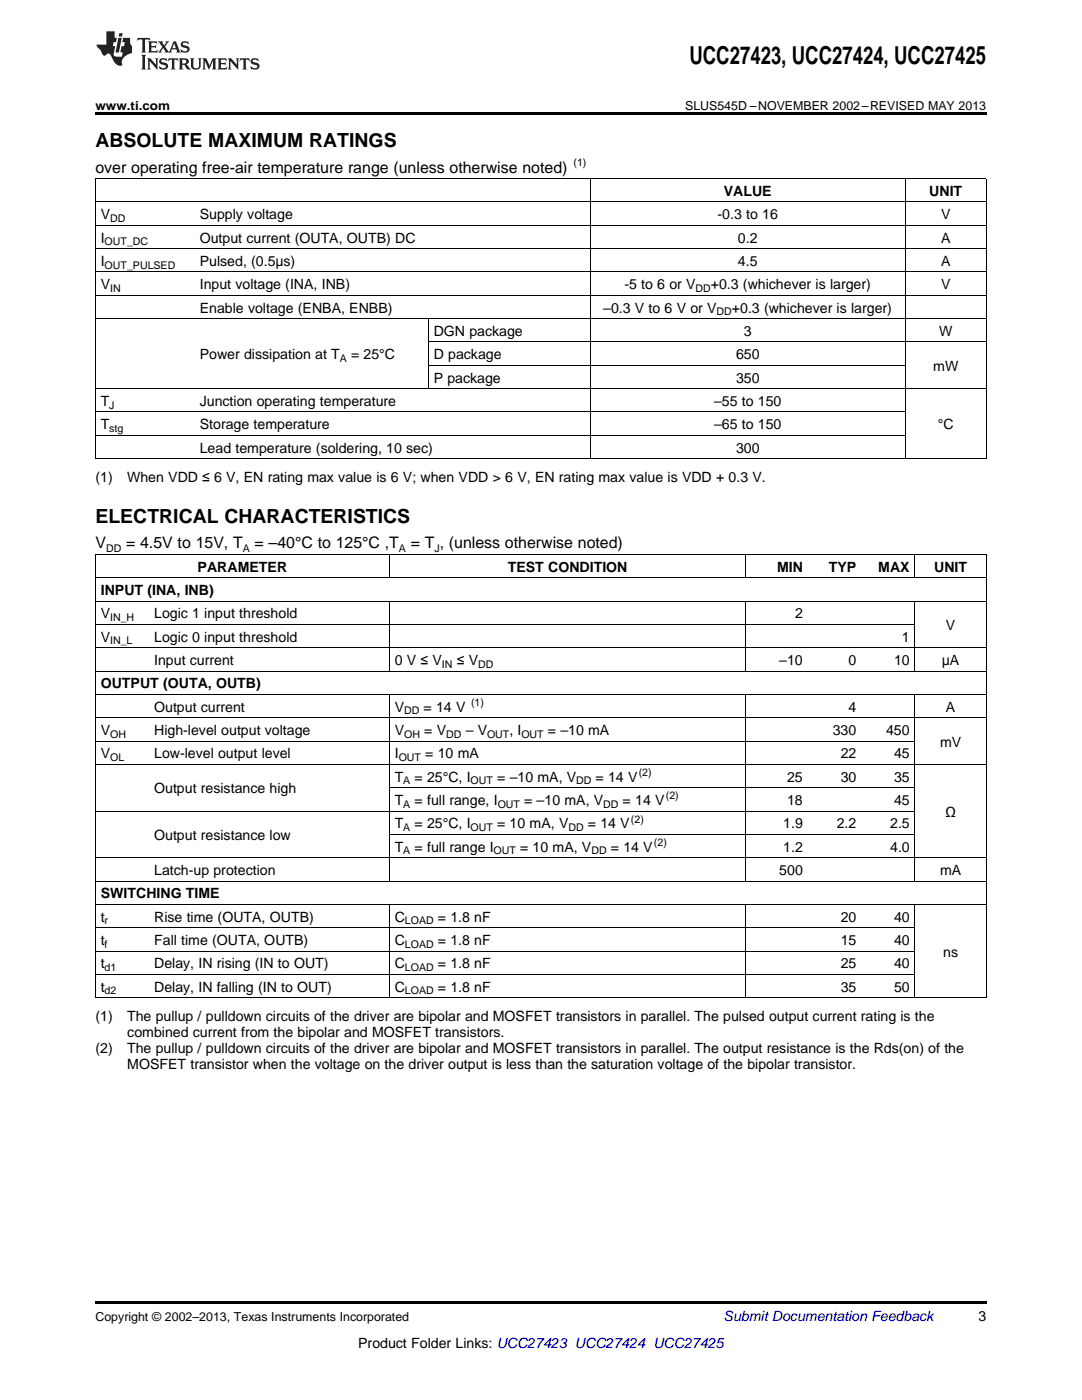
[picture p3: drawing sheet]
<svg xmlns="http://www.w3.org/2000/svg" width="216mm" height="279mm" viewBox="0 0 216 279" stroke-linecap="round" stroke-linejoin="round" font-family="sans-serif">
<defs><g id="words">
<text font-size="4.9" x="137.6" y="12.8">UCC27423, UCC27424, UCC27425</text>
<g font-size="3.9">
<text x="19" y="29.3">ABSOLUTE MAXIMUM RATINGS</text>
<text x="19" y="104.3">ELECTRICAL CHARACTERISTICS</text>
</g>
<g font-size="3.2">
<text x="19" y="34.4">over operating free-air temperature range (unless otherwise noted)</text>
<text x="19" y="109.4">V</text>
<text x="25.2" y="109.4">= 4.5V to 15V, T</text>
<text x="50.8" y="109.4">= –40°C to 125°C ,T</text>
<text x="82" y="109.4">= T , (unless otherwise noted)</text>
</g>
<g font-size="2.8">
<text x="144.4" y="39.1">VALUE</text>
<text x="185.4" y="39.1">UNIT</text>
<text x="20.1" y="43.7">V</text>
<text x="39.9" y="43.7">Supply voltage</text>
<text x="143.2" y="43.7">-0.3 to 16</text>
<text x="187.8" y="43.7">V</text>
<text x="20.1" y="48.4">I</text>
<text x="20.1" y="53.1">I</text>
<text x="39.9" y="48.4">Output current (OUTA, OUTB) DC</text>
<text x="39.9" y="53.1">Pulsed, (0.5μs)</text>
<text x="147.2" y="48.4">0.2</text>
<text x="147.2" y="53.1">4.5</text>
<text x="187.8" y="48.4">A</text>
<text x="187.8" y="53.1">A</text>
<text x="20.1" y="57.7">V</text>
<text x="39.9" y="57.7">Input voltage (INA, INB)</text>
<text x="124.6" y="57.7">-5 to 6 or V</text>
<text x="141.8" y="57.7">+0.3 (whichever is larger)</text>
<text x="187.8" y="57.7">V</text>
<text x="39.9" y="62.4">Enable voltage (ENBA, ENBB)</text>
<text x="120.4" y="62.4">–0.3 V to 6 V or V</text>
<text x="146" y="62.4">+0.3 (whichever is larger)</text>
<text x="39.9" y="71.7">Power dissipation at T</text>
<text x="70.1" y="71.7">= 25°C</text>
<text x="86.5" y="67">DGN package</text>
<text x="86.5" y="71.7">D package</text>
<text x="146.9" y="71.7">650</text>
<text x="148.4" y="67">3</text>
<text x="187.4" y="67">W</text>
<text x="86.5" y="76.3">P package</text>
<text x="146.9" y="76.3">350</text>
<text x="186.2" y="74">mW</text>
<text x="20.1" y="81">T</text>
<text x="39.9" y="81">Junction operating temperature</text>
<text x="142.5" y="81">–55 to 150</text>
<text x="20.1" y="85.7">T</text>
<text x="39.9" y="85.7">Storage temperature</text>
<text x="142.5" y="85.7">–65 to 150</text>
<text x="187.1" y="85.7">°C</text>
<text x="39.9" y="90.3">Lead temperature (soldering, 10 sec)</text>
<text x="146.9" y="90.3">300</text>
<text x="19" y="96.2">(1)</text>
<text x="25.4" y="96.2">When VDD ≤ 6 V, EN rating max value is 6 V; when VDD &gt; 6 V, EN rating max value is VDD + 0.3 V.</text>
<text x="20.1" y="118.7">INPUT (INA, INB)</text>
<text x="39.4" y="114.1">PARAMETER</text>
<text x="101.3" y="114.1">TEST CONDITION</text>
<text x="155" y="114.1">MIN</text>
<text x="165.4" y="114.1">TYP</text>
<text x="175.3" y="114.1">MAX</text>
<text x="186.4" y="114.1">UNIT</text>
<text x="20.1" y="123.4">V</text>
<text x="30.8" y="123.4">Logic 1 input threshold</text>
<text x="158.6" y="123.4">2</text>
<text x="188.7" y="125.7">V</text>
<text x="20.1" y="128.1">V</text>
<text x="30.8" y="128.1">Logic 0 input threshold</text>
<text x="180" y="128.1">1</text>
<text x="20.1" y="137.4">OUTPUT (OUTA, OUTB)</text>
<text x="30.8" y="132.7">Input current</text>
<text x="78.8" y="132.7">0 V ≤ V</text>
<text x="91.1" y="132.7">≤ V</text>
<text x="155.5" y="132.7">–10</text>
<text x="169.3" y="132.7">0</text>
<text x="178.4" y="132.7">10</text>
<text x="187.9" y="132.7">μA</text>
<text x="30.8" y="142">Output current</text>
<text x="78.8" y="142">V</text>
<text x="84.5" y="142">= 14 V</text>
<text x="169.3" y="142">4</text>
<text x="188.7" y="142">A</text>
<text x="20.1" y="146.7">V</text>
<text x="30.8" y="146.7">High-level output voltage</text>
<text x="78.8" y="146.7">V</text>
<text x="84.7" y="146.7">= V</text>
<text x="92.9" y="146.7">– V</text>
<text x="101.7" y="146.7">, I</text>
<text x="109.3" y="146.7">= –10 mA</text>
<text x="166.2" y="146.7">330</text>
<text x="176.8" y="146.7">450</text>
<text x="187.6" y="149">mV</text>
<text x="20.1" y="151.3">V</text>
<text x="30.8" y="151.3">Low-level output level</text>
<text x="78.8" y="151.3">I</text>
<text x="78.8" y="156">T</text>
<text x="82.7" y="156">= 25°C, I</text>
<text x="84.8" y="151.3">= 10 mA</text>
<text x="99.2" y="156">= –10 mA, V</text>
<text x="118.9" y="156">= 14 V</text>
<text x="157.1" y="156">25</text>
<text x="167.7" y="151.3">22</text>
<text x="167.7" y="156">30</text>
<text x="178.4" y="151.3">45</text>
<text x="178.4" y="156">35</text>
<text x="30.8" y="158.3">Output resistance high</text>
<text x="78.8" y="160.7">T</text>
<text x="82.7" y="160.7">= full range, I</text>
<text x="104.6" y="160.7">= –10 mA, V</text>
<text x="124.2" y="160.7">= 14 V</text>
<text x="157.1" y="160.7">18</text>
<text x="178.4" y="160.7">45</text>
<text x="30.8" y="167.6">Output resistance low</text>
<text x="78.8" y="165.3">T</text>
<text x="82.7" y="165.3">= 25°C, I</text>
<text x="99.2" y="165.3">= 10 mA, V</text>
<text x="117.3" y="165.3">= 14 V</text>
<text x="156.3" y="165.3">1.9</text>
<text x="167" y="165.3">2.2</text>
<text x="177.6" y="165.3">2.5</text>
<text x="188.6" y="163">Ω</text>
<text x="78.8" y="170">T</text>
<text x="82.7" y="170">= full range I</text>
<text x="103.8" y="170">= 10 mA, V</text>
<text x="121.9" y="170">= 14 V</text>
<text x="156.3" y="170">1.2</text>
<text x="177.6" y="170">4.0</text>
<text x="20.1" y="179.3">SWITCHING TIME</text>
<text x="30.8" y="174.6">Latch-up protection</text>
<text x="155.5" y="174.6">500</text>
<text x="187.6" y="174.6">mA</text>
<text x="20.1" y="183.9">t</text>
<text x="30.8" y="183.9">Rise time (OUTA, OUTB)</text>
<text x="78.8" y="183.9">C</text>
<text x="87.4" y="183.9">= 1.8 nF</text>
<text x="167.7" y="183.9">20</text>
<text x="178.4" y="183.9">40</text>
<text x="20.1" y="188.6">t</text>
<text x="30.8" y="188.6">Fall time (OUTA, OUTB)</text>
<text x="78.8" y="188.6">C</text>
<text x="87.4" y="188.6">= 1.8 nF</text>
<text x="167.7" y="188.6">15</text>
<text x="178.4" y="188.6">40</text>
<text x="188.2" y="190.9">ns</text>
<text x="20.1" y="193.3">t</text>
<text x="20.1" y="197.9">t</text>
<text x="30.8" y="193.3">Delay, IN rising (IN to OUT)</text>
<text x="30.8" y="197.9">Delay, IN falling (IN to OUT)</text>
<text x="78.8" y="193.3">C</text>
<text x="78.8" y="197.9">C</text>
<text x="87.4" y="193.3">= 1.8 nF</text>
<text x="87.4" y="197.9">= 1.8 nF</text>
<text x="167.7" y="193.3">25</text>
<text x="167.7" y="197.9">35</text>
<text x="178.4" y="193.3">40</text>
<text x="178.4" y="197.9">50</text>
<text x="19" y="203.8">(1)</text>
<text x="25.4" y="203.8">The pullup / pulldown circuits of the driver are bipolar and MOSFET transistors in parallel. The pulsed output current rating is the</text>
<text x="25.4" y="206.9">combined current from the bipolar and MOSFET transistors.</text>
<text x="19" y="210.1">(2)</text>
<text x="25.4" y="210.1">The pullup / pulldown circuits of the driver are bipolar and MOSFET transistors in parallel. The output resistance is the Rds(on) of the</text>
<text x="25.4" y="213.3">MOSFET transistor when the voltage on the driver output is less than the saturation voltage of the bipolar transistor.</text>
<text x="195.3" y="263.6">3</text>
<text x="71.5" y="269">Product Folder Links: UCC27423 UCC27424 UCC27425</text>
</g>
<text font-size="2.8" fill="#0000c8" x="144.4" y="263.6">Submit Documentation Feedback</text>
<g font-size="2.5">
<text x="19" y="21.9">www.ti.com</text>
<text x="136.7" y="21.9">SLUS545D –NOVEMBER 2002–REVISED MAY 2013</text>
<text x="19" y="263.6">Copyright © 2002–2013, Texas Instruments Incorporated</text>
</g>
<g font-size="2.1">
<text x="114.4" y="33.2">(1)</text>
<text x="22" y="44.3">DD</text>
<text x="20.9" y="49">OUT_DC</text>
<text x="20.9" y="53.6">OUT_PULSED</text>
<text x="22" y="58.3">IN</text>
<text x="138.8" y="58.3">DD</text>
<text x="143" y="62.9">DD</text>
<text x="67.8" y="72.2">A</text>
<text x="21.8" y="81.6">J</text>
<text x="21.8" y="86.2">stg</text>
<text x="21.2" y="110.1">DD</text>
<text x="48.4" y="110.1">A</text>
<text x="79.6" y="110.1">A</text>
<text x="86.7" y="110.1">J</text>
<text x="22" y="124">IN_H</text>
<text x="22" y="128.6">IN_L</text>
<text x="88.2" y="133.3">IN</text>
<text x="95.4" y="133.3">DD</text>
<text x="80.6" y="142.6">DD</text>
<text x="94" y="140.9">(1)</text>
<text x="22" y="147.2">OH</text>
<text x="80.6" y="147.2">OH</text>
<text x="89" y="147.2">DD</text>
<text x="97.2" y="147.2">OUT</text>
<text x="104" y="147.2">OUT</text>
<text x="22" y="151.9">OL</text>
<text x="79.6" y="151.9">OUT</text>
<text x="127.5" y="154.9">(2)</text>
<text x="80.5" y="156.6">A</text>
<text x="80.5" y="161.2">A</text>
<text x="93.9" y="156.6">OUT</text>
<text x="99.3" y="161.2">OUT</text>
<text x="115" y="156.6">DD</text>
<text x="120.4" y="161.2">DD</text>
<text x="132.9" y="159.5">(2)</text>
<text x="80.5" y="165.9">A</text>
<text x="93.9" y="165.9">OUT</text>
<text x="113.4" y="165.9">DD</text>
<text x="125.9" y="164.2">(2)</text>
<text x="80.5" y="170.5">A</text>
<text x="98.5" y="170.5">OUT</text>
<text x="118" y="170.5">DD</text>
<text x="130.5" y="168.8">(2)</text>
<text x="20.9" y="184.5">r</text>
<text x="80.8" y="184.5">LOAD</text>
<text x="20.9" y="189.2">f</text>
<text x="80.8" y="189.2">LOAD</text>
<text x="20.9" y="193.8">d1</text>
<text x="80.8" y="193.8">LOAD</text>
<text x="20.9" y="198.5">d2</text>
<text x="80.8" y="198.5">LOAD</text>
</g>
</g></defs>
<path d="M19 22.5h177.8v.5h-177.8zM19 259.7h177.8v.5h-177.8z" fill="#000"/>
<g fill="none" stroke="#000" stroke-width=".2">
<path d="M19 35.6h177.8M19.1 35.7v55.9M117.7 35.7v55.9M180.6 35.7v55.9M196.8 35.7v55.9M19 58.9h177.8M19 54.3h177.8M19 49.6h177.8M19 45h177.8M19 40.3h177.8M19 77.6h177.8M19 63.6h177.8"/>
<path d="M85.4 63.6v14M85.5 72.9h95.1M85.5 68.2h111.3M19 91.5h177.8M19 86.9h161.6M19 82.2h161.6M19 120h177.8M19 115.3h177.8M19 110.6h177.8M19.1 110.7v88.5M77.7 110.7v4.7M148.8 110.7v4.7"/>
<path d="M182.5 110.7v4.7M196.8 110.7v88.5M19 138.6h177.8M19 133.9h177.8M19 129.3h177.8M19 124.6h163.6M77.7 120v14M77.7 138.6v37.3M148.8 120v14M148.8 138.6v37.3M182.5 120v14M182.5 138.6v37.3"/>
<path d="M19 152.6h177.8M19 147.9h163.6M19 143.2h177.8M77.7 157.2h104.9M19 175.8h177.8M19 171.2h177.8M19 161.9h163.6M77.7 166.5h104.9M19 199.1h177.8M19 194.5h163.6M19 189.8h163.6M19 185.2h163.6"/>
<path d="M19 180.5h177.8M77.7 180.6v18.6M148.8 180.6v18.6M182.5 180.6v18.6"/>
</g>
<g fill="#231f20">
<path d="M27.5 7.6l-.1 .5 .4-.2h.6v.1v2.1l-.2 .4h1l-.3-.4v-2.1l.1-.1h.5l.5 .2-.2-.5zM29.5 8.3l.2 .3v1.5l-.2 .4h1.8l.2-.6a1.04 1.04 0 0 1-1.3 .2v-.7h.6l.3 .2v-.6l-.3 .2h-.6v-.6l.8-.1 .4 .3-.2-.5zM31.5 8.3l.9 1.1-.9 1.1h.8l-.2-.2 .5-.7 .4 .7-.2 .2h1.5l-.1-.2 .1-.4h.9l.1 .4-.2 .2h1l-.3-.3-.7-1.9h-.5l-.9 2-.8-1 .9-1h-.8l.1 .3-.3 .5-.4-.6 .2-.2zM34.7 8.6l.4 1h-.7zM36.3 8.4a.63 .63 0 0 0-.2 .7 .63 .63 0 0 0 .6 .4l.6 .2 .1 .2a.75 .75 0 0 1-.7 .4 .75 .75 0 0 1-.6-.5l.1 .7 .1-.1a1.11 1.11 0 0 0 1.5-.6 1.13 1.13 0 0 0-1.2-.8l-.1-.4a1.04 1.04 0 0 1 1.2 .2l-.2-.5-.1 .1-.5-.2zM28.2 10.9l.2 .4v2.2l-.2 .4h1l-.3-.4v-2.2l.3-.4zM29.3 11.6l.3 .4v1.5l-.3 .4h.8l-.2-.4v-1.3l1.5 1.7v-1.9l.2-.4h-.7l.2 .4v.9l-1.1-1.3zM32 11.8a.62 .62 0 0 0-.2 .7 .62 .62 0 0 0 .6 .4l.6 .1 .1 .3a.76 .76 0 0 1-.7 .3 .76 .76 0 0 1-.6-.4l.1 .7 .1-.1a1.11 1.11 0 0 0 1.5-.6 1.13 1.13 0 0 0-1.2-.8l-.1-.4a1.04 1.04 0 0 1 1.2 .2l-.2-.6-.1 .1-.5-.1zM33.7 11.6l-.2 .6a.61 .61 0 0 1 .8-.3v1.6l-.2 .4h.9l-.2-.4v-1.6a.63 .63 0 0 1 .8 .3l-.2-.6zM35.6 11.6l.3 .4v1.5l-.3 .4h1l-.2-.2v-.8l.5 .2a.76 .76 0 0 0 1.2 .7l-1-1a.58 .58 0 0 0 .6-.5 .58 .58 0 0 0-.5-.6zM36.4 11.9h.1a.45 .45 0 0 1 .5 .1 .45 .45 0 0 1 .1 .5l-.7 .2zM37.9 11.6l.2 .2a2.17 2.17 0 0 0 .3 1.9 .99 .99 0 0 0 1.6-.6v-1.1l.2-.4h-.7l.2 .2a1.92 1.92 0 0 1-.2 1.8 .6 .6 0 0 1-.9-.5v-1.1l.2-.4zM40.4 11.6l.2 .4v1.5l-.2 .4h.7l-.2-.4v-1.4l.8 1.8 .8-1.8v1.4l-.2 .4h.9l-.2-.4v-1.5l.2-.4h-.8l-.6 1.5-.6-1.5zM43.4 11.6l.2 .4v1.5l-.2 .4h1.8l.2-.6a1.04 1.04 0 0 1-1.3 .1v-.6h.5l.4 .2v-.6l-.4 .2h-.5v-.7h.8l.3 .3-.1-.6zM45.5 11.6l.2 .4v1.5l-.2 .4h.7l-.2-.4v-1.3l1.5 1.7v-1.9l.2-.4h-.7l.2 .4v.9l-1.1-1.3zM47.9 11.6l-.1 .6a.61 .61 0 0 1 .8-.3v1.6l-.3 .4h1l-.3-.4 .1-1.6a.63 .63 0 0 1 .7 .3l-.1-.6zM50.2 11.8a.62 .62 0 0 0-.2 .7 .62 .62 0 0 0 .6 .4l.6 .1 .2 .3a.76 .76 0 0 1-.8 .3 .76 .76 0 0 1-.6-.4l.1 .7 .2-.1a1.11 1.11 0 0 0 1.5-.6 1.13 1.13 0 0 0-1.3-.8l-.1-.4a1.04 1.04 0 0 1 1.2 .2l-.1-.6-.2 .1-.5-.1z"/>
<path d="M21.2 6.3v2.6h-1.9l.1 .4 .7 .9a.91 .91 0 0 0 1 .8 .56 .56 0 0 1 .5-.3 .56 .56 0 0 1 .5 .3l.4 .8a1.53 1.53 0 0 0 1.9 1.2 1.54 1.54 0 0 1 1-2.1l.9-.3v-1.4a1.52 1.52 0 0 1-.3-1.6h-1.4l-.2 .8h.5l-.2 .8h-.4l-.2 1v.2l.4 .1-.2 .8a1.93 1.93 0 0 1-1.6-.3l.3-1.8h-.5l.2-.8h.4l.2-.8h-.4v-1.3zM23.6 7.6l-.6 2.9h.7l.6-2.9zM23.8 6.6l-.1 .7h.6l.2-.7z"/>
</g>
<use href="#words"/>
</svg>
